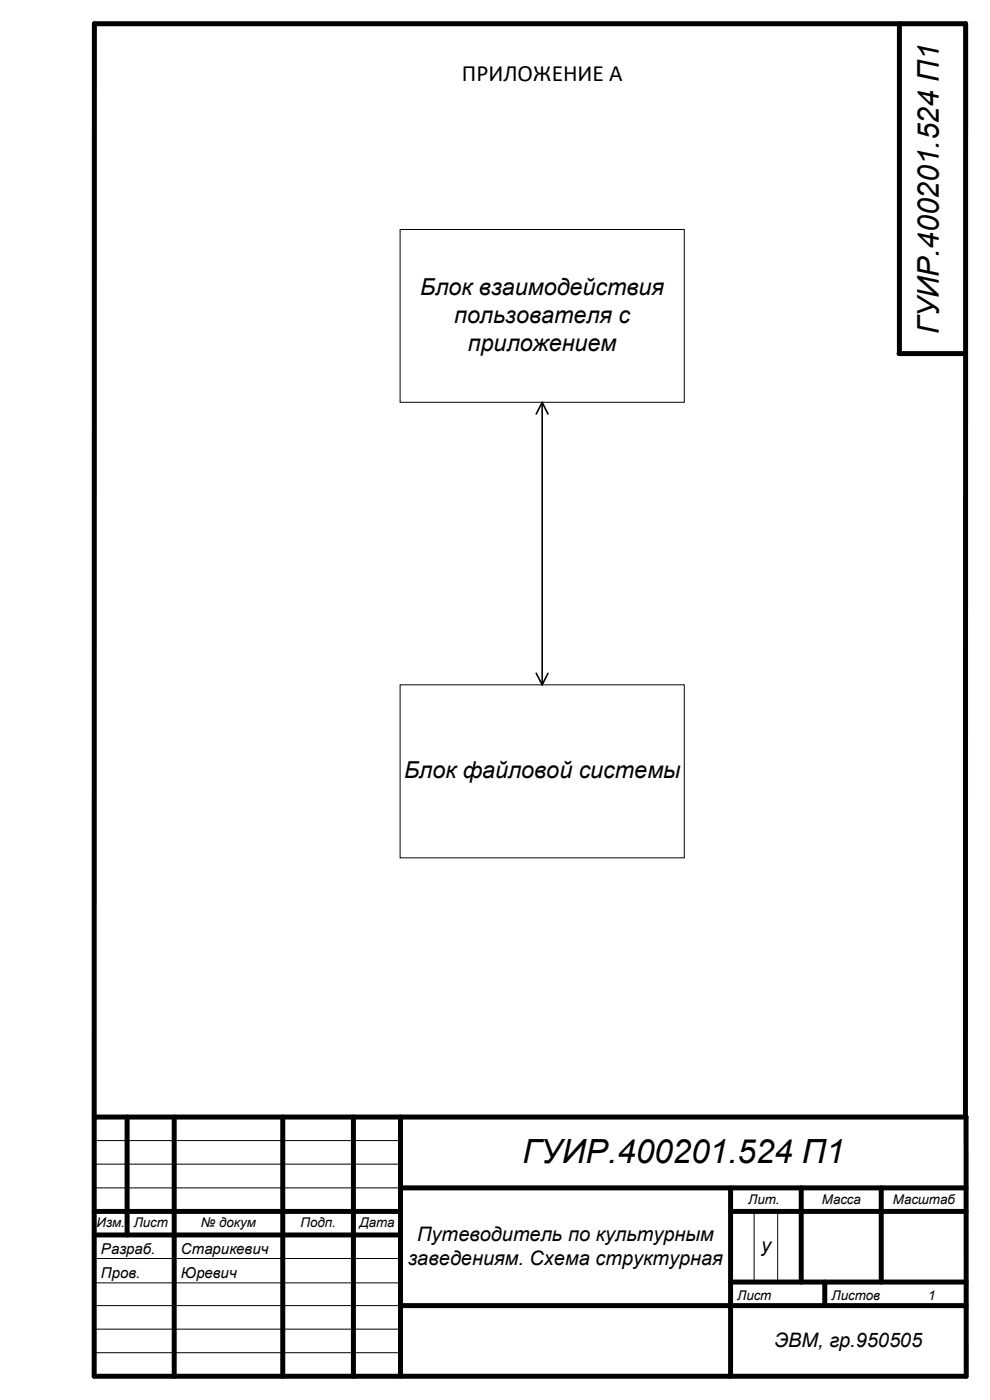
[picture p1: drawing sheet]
<svg xmlns="http://www.w3.org/2000/svg" width="210mm" height="297mm" viewBox="0 0 210 297" stroke-linecap="round" stroke-linejoin="round" font-family="sans-serif">
<defs><g id="words">
<text font-size="7.1" x="110.8" y="246.6">ГУИР.400201.524 П1</text>
<text font-size="6.3" x="199.2" y="70.8" transform="rotate(-90 199.2 70.8)">ГУИР.400201.524 П1</text>
<g font-size="5">
<text x="98" y="17.3">ПРИЛОЖЕНИЕ А</text>
<text x="89.2" y="62.6">Блок взаимодействия</text>
<text x="96.4" y="68.5">пользователя с</text>
<text x="99.3" y="74.4">приложением</text>
<text x="85.7" y="165.1">Блок файловой системы</text>
</g>
<g font-size="4.2">
<text x="88.5" y="263.2">Путеводитель по культурным</text>
<text x="86.6" y="268.3">заведениям. Схема структурная</text>
<text x="161.5" y="265.5">у</text>
<text x="164.3" y="285.8">ЭВМ, гр.950505</text>
</g>
<g font-size="4.2" fill="#feffff">
<text x="160.7" y="265.8">У</text>
<text x="164.3" y="285.8">ЭВМ, гр.650505</text>
</g>
<g font-size="3.2">
<text x="21.4" y="266">Разраб.</text>
<text x="38.4" y="266">Старикевич</text>
<text x="21.4" y="271.1">Пров.</text>
<text x="38.4" y="271.1">Юревич</text>
</g>
<g font-size="2.8">
<text x="158.7" y="255.4">Лит.</text>
<text x="174.3" y="255.4">Масса</text>
<text x="189.4" y="255.4">Масштаб</text>
<text x="20.4" y="260.3">Изм. Лист</text>
<text x="42.6" y="260.3">№ докум</text>
<text x="63.8" y="260.3">Подп.</text>
<text x="76.2" y="260.3">Дата</text>
<text x="156.4" y="275.8">Лист</text>
<text x="176.4" y="275.8">Листов</text>
<text x="196.9" y="275.8">1</text>
</g>
<text font-size="2.8" fill="#feffff" x="159.2" y="255.4">Лит.</text>
</g></defs>
<g fill="none" stroke="#000" stroke-width="1.1">
<path d="M190.8 5v70M190.7 75h14M20 237v-232h184.9l-.1 232M27 237v25M37 237v55M60 237v55M75 237v55M85 237v55M20 257h65M85 252h119.9M155 252v40M155 257h49.9"/>
<path d="M170 252v20M186.9 252v20M20 262h65M85.1 277h119.8M155 272h49.9M175 272v5M204.9 292h-184.9v-55h184.9l.1 55"/>
</g>
<path d="M20 242h65M20 247h65M20 252h65M160 257v15M165 257v15M20 267h65M20 272.2h65M20 277h65.1M20 282h65M20 287h65" fill="none" stroke="#000" stroke-width=".21"/>
<path d="M84.9 48.7h60.3v36.6h-60.3z" fill="#fff"/>
<path d="M84.9 48.7h60.3v36.6h-60.3z" fill="none" stroke="#000" stroke-width=".21"/>
<path d="M84.9 145.3h60.3v36.7h-60.3z" fill="#fff"/>
<path d="M84.9 145.3h60.3v36.7h-60.3z" fill="none" stroke="#000" stroke-width=".21"/>
<path d="M113.7 87.8l1.3-2.5 1.2 2.5M115 85.3v60M113.7 142.8l1.3 2.5 1.2-2.5" fill="none" stroke="#000" stroke-width=".34"/>
<use href="#words"/>
</svg>
